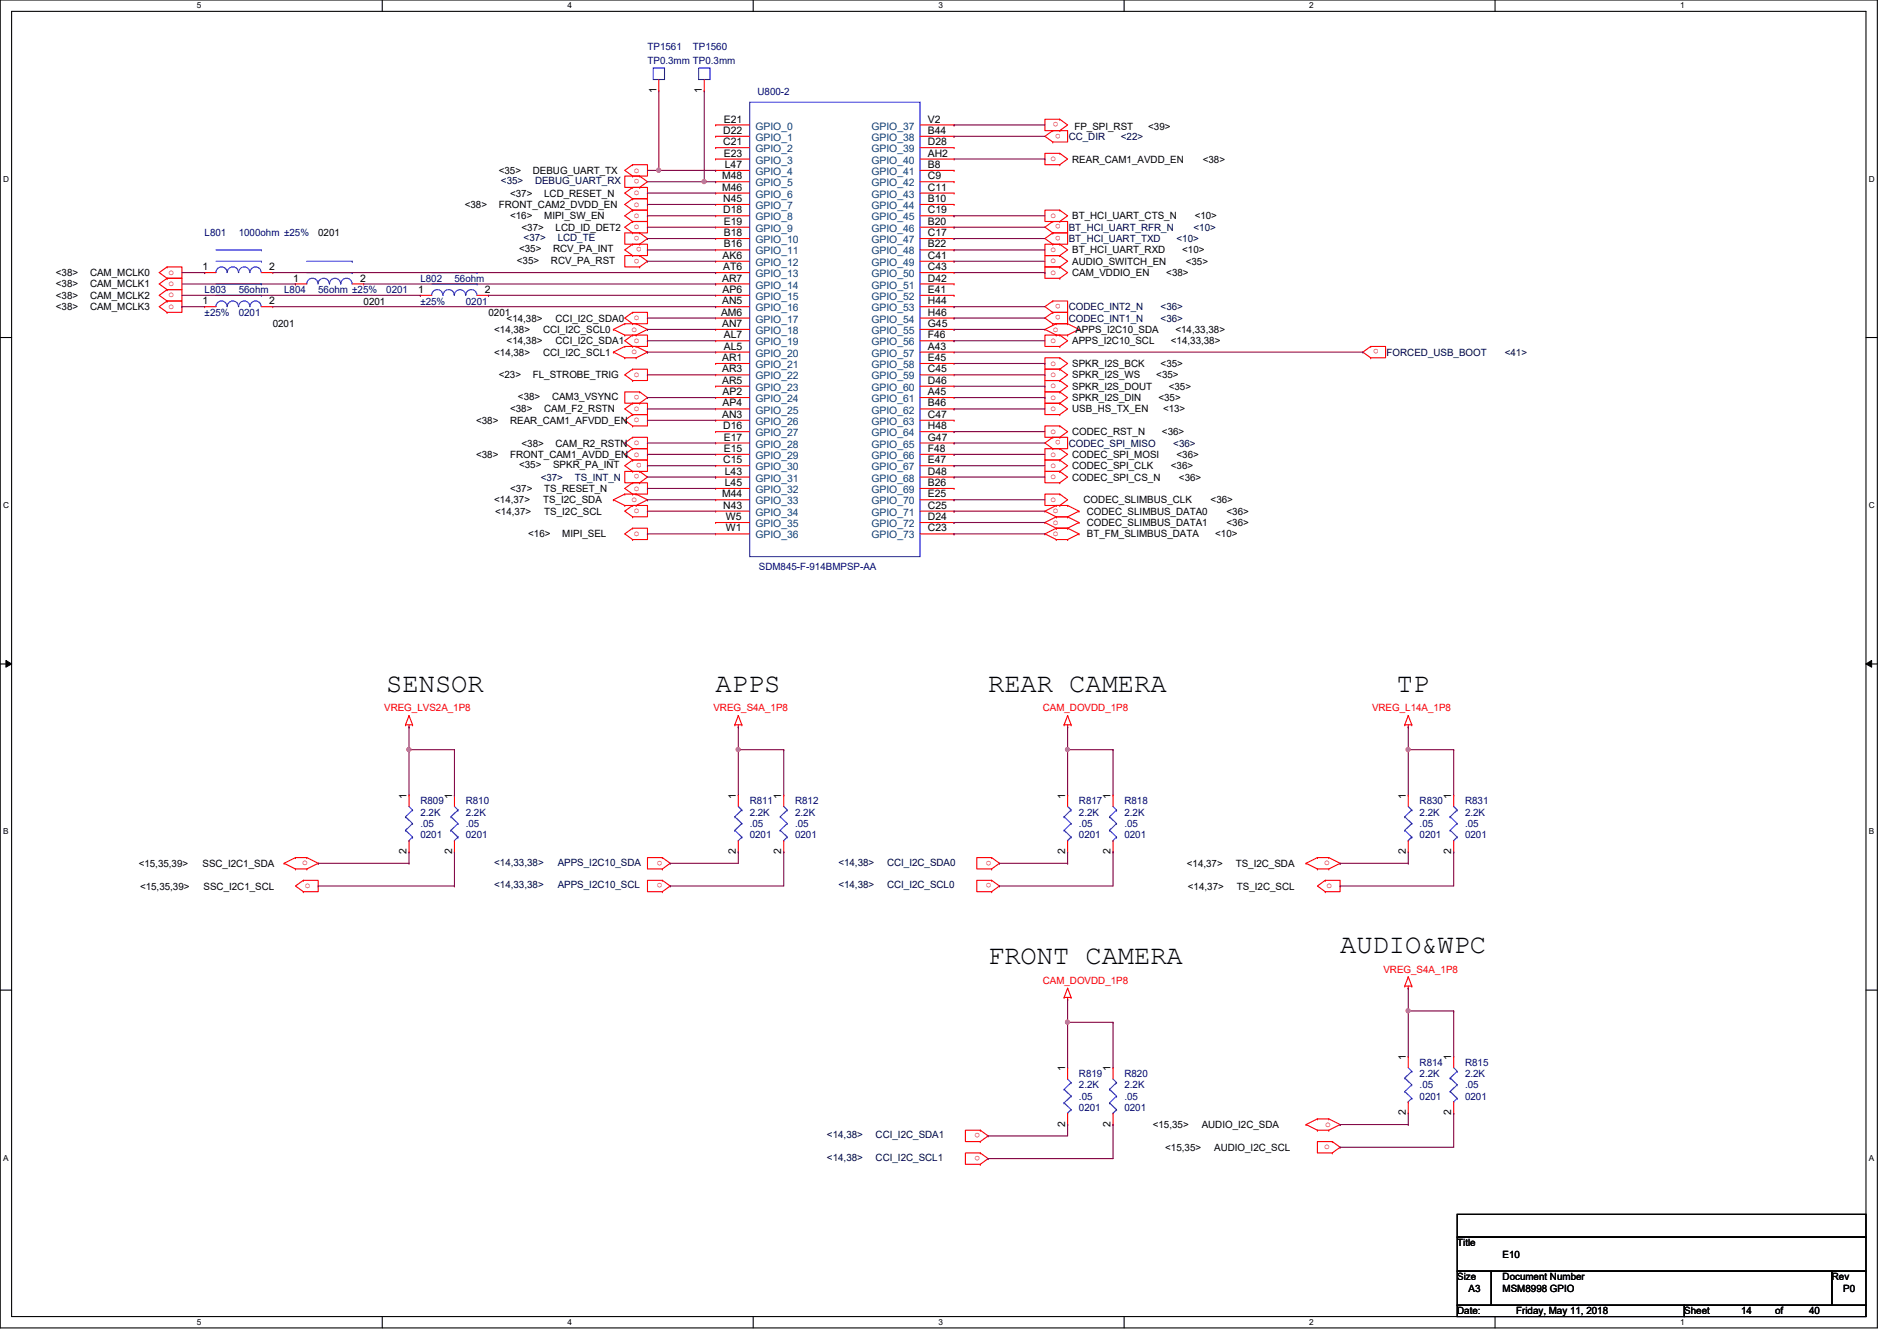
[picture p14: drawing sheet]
<svg xmlns="http://www.w3.org/2000/svg" width="297mm" height="210mm" viewBox="0 0 297 210" stroke-linecap="round" stroke-linejoin="round" font-family="sans-serif">
<defs><g id="words">
<g font-size="4.2">
<text x="60.5" y="108.3">SENSOR</text>
<text x="112.1" y="108.3">APPS</text>
<text x="154.7" y="108.3">REAR CAMERA</text>
<text x="218.7" y="108.3">TP</text>
<text x="209.8" y="149.2">AUDIO&amp;WPC</text>
<text x="154.7" y="151">FRONT CAMERA</text>
</g>
<g font-size="1.6" fill="#000080">
<text x="101.4" y="7.8">TP1561</text>
<text x="101.4" y="10">TP0.3mm TP0.3mm</text>
<text x="108.5" y="7.8">TP1560</text>
<text x="118.6" y="14.9">U800-2</text>
<text x="32" y="37">L801</text>
<text x="37.4" y="37">1000ohm ±25%</text>
<text x="32" y="45.9">L803</text>
<text x="37.4" y="45.9">56ohm</text>
<text x="44.5" y="45.9">L804</text>
<text x="49.8" y="45.9">56ohm ±25%</text>
<text x="60.5" y="45.9">0201</text>
<text x="65.8" y="44.1">L802</text>
<text x="65.8" y="47.7">±25%</text>
<text x="71.2" y="44.1">56ohm</text>
<text x="72.9" y="47.7">0201</text>
<text x="32" y="49.4">±25%</text>
<text x="37.4" y="49.4">0201</text>
<text x="118.8" y="89.3">SDM845-F-914BMPSP-AA</text>
<text x="65.8" y="125.9">R809</text>
<text x="72.9" y="125.9">R810</text>
<text x="117.4" y="125.9">R811</text>
<text x="124.5" y="125.9">R812</text>
<text x="168.9" y="125.9">R817</text>
<text x="176.1" y="125.9">R818</text>
<text x="222.3" y="125.9">R830</text>
<text x="229.4" y="125.9">R831</text>
<text x="65.8" y="127.7">2.2K</text>
<text x="65.8" y="129.5">.05</text>
<text x="65.8" y="131.2">0201</text>
<text x="72.9" y="127.7">2.2K</text>
<text x="72.9" y="129.5">.05</text>
<text x="72.9" y="131.2">0201</text>
<text x="117.4" y="127.7">2.2K</text>
<text x="117.4" y="129.5">.05</text>
<text x="117.4" y="131.2">0201</text>
<text x="124.5" y="127.7">2.2K</text>
<text x="124.5" y="129.5">.05</text>
<text x="124.5" y="131.2">0201</text>
<text x="168.9" y="127.7">2.2K</text>
<text x="168.9" y="129.5">.05</text>
<text x="168.9" y="131.2">0201</text>
<text x="176.1" y="127.7">2.2K</text>
<text x="176.1" y="129.5">.05</text>
<text x="176.1" y="131.2">0201</text>
<text x="222.3" y="127.7">2.2K</text>
<text x="222.3" y="129.5">.05</text>
<text x="222.3" y="131.2">0201</text>
<text x="229.4" y="127.7">2.2K</text>
<text x="229.4" y="129.5">.05</text>
<text x="229.4" y="131.2">0201</text>
<text x="222.3" y="166.8">R814</text>
<text x="229.4" y="166.8">R815</text>
<text x="168.9" y="168.6">R819</text>
<text x="168.9" y="170.3">2.2K</text>
<text x="168.9" y="172.1">.05</text>
<text x="168.9" y="173.9">0201</text>
<text x="176.1" y="168.6">R820</text>
<text x="176.1" y="170.3">2.2K</text>
<text x="176.1" y="172.1">.05</text>
<text x="176.1" y="173.9">0201</text>
<text x="222.3" y="168.6">2.2K</text>
<text x="222.3" y="170.3">.05</text>
<text x="222.3" y="172.1">0201</text>
<text x="229.4" y="168.6">2.2K</text>
<text x="229.4" y="170.3">.05</text>
<text x="229.4" y="172.1">0201</text>
</g>
<g font-size="1.6">
<text x="102.8" y="14.6" transform="rotate(-90 102.8 14.6)">1</text>
<text x="109.9" y="14.6" transform="rotate(-90 109.9 14.6)">1</text>
<text x="113.2" y="21">D22</text>
<text x="113.2" y="22.7">C21</text>
<text x="113.3" y="19.2">E21</text>
<text x="145.3" y="19.2">V2</text>
<text x="145.3" y="21">B44</text>
<text x="145.3" y="22.7">D28</text>
<text x="168.2" y="20.3">FP_SPI_RST</text>
<text x="179.8" y="20.3">&lt;39&gt;</text>
<text x="78.1" y="27.2">&lt;35&gt;</text>
<text x="83.4" y="27.2">DEBUG_UART_TX</text>
<text x="113.1" y="28.1">M48</text>
<text x="113.1" y="29.8">M46</text>
<text x="113.3" y="24.5">E23</text>
<text x="113.5" y="26.3">L47</text>
<text x="145.3" y="24.5">AH2</text>
<text x="145.3" y="26.3">B8</text>
<text x="145.3" y="28.1">C9</text>
<text x="145.3" y="29.8">C11</text>
<text x="167.9" y="25.4">REAR_CAM1_AVDD_EN</text>
<text x="188.3" y="25.4">&lt;38&gt;</text>
<text x="72.8" y="32.6">&lt;38&gt;</text>
<text x="78.1" y="32.6">FRONT_CAM2_DVDD_EN</text>
<text x="79.9" y="30.8">&lt;37&gt;</text>
<text x="79.9" y="34.3">&lt;16&gt;</text>
<text x="85.2" y="30.8">LCD_RESET_N</text>
<text x="85.2" y="34.3">MIPI_SW_EN</text>
<text x="113.2" y="31.6">N45</text>
<text x="113.2" y="33.4">D18</text>
<text x="113.3" y="35.2">E19</text>
<text x="145.3" y="31.6">B10</text>
<text x="145.3" y="33.4">C19</text>
<text x="145.3" y="35.2">B20</text>
<text x="167.9" y="34.3">BT_HCI_UART_CTS_N</text>
<text x="187.1" y="34.3">&lt;10&gt;</text>
<text x="49.8" y="37">0201</text>
<text x="80.9" y="41.3">&lt;35&gt;</text>
<text x="81.3" y="39.5">&lt;35&gt;</text>
<text x="81.7" y="36.1">&lt;37&gt;</text>
<text x="86.3" y="41.3">RCV_PA_RST</text>
<text x="86.6" y="39.5">RCV_PA_INT</text>
<text x="87" y="36.1">LCD_ID_DET2</text>
<text x="113.2" y="40.5">AK6</text>
<text x="113.3" y="37">B18</text>
<text x="113.3" y="38.7">B16</text>
<text x="145.3" y="37">C17</text>
<text x="145.3" y="38.7">B22</text>
<text x="145.3" y="40.5">C41</text>
<text x="167.9" y="41.4">AUDIO_SWITCH_EN</text>
<text x="167.9" y="39.7">BT_HCI_UART_RXD</text>
<text x="185.1" y="39.7">&lt;10&gt;</text>
<text x="185.7" y="41.4">&lt;35&gt;</text>
<text x="8.8" y="43.2">&lt;38&gt;</text>
<text x="8.8" y="45">&lt;38&gt;</text>
<text x="8.8" y="46.8">&lt;38&gt;</text>
<text x="14.1" y="43.2">CAM_MCLK0</text>
<text x="14.1" y="45">CAM_MCLK1</text>
<text x="14.1" y="46.8">CAM_MCLK2</text>
<text x="31.7" y="42.3">1</text>
<text x="31.7" y="47.6">1</text>
<text x="42.2" y="42.3">2</text>
<text x="42.2" y="47.6">2</text>
<text x="45.9" y="44.1">1</text>
<text x="56.4" y="44.1">2</text>
<text x="56.9" y="47.7">0201</text>
<text x="65.5" y="45.8">1</text>
<text x="75.9" y="45.8">2</text>
<text x="113.1" y="44.1">AR7</text>
<text x="113.1" y="47.6">AN5</text>
<text x="113.2" y="45.8">AP6</text>
<text x="113.2" y="42.3">AT6</text>
<text x="145.3" y="42.3">C43</text>
<text x="145.3" y="44.1">D42</text>
<text x="145.3" y="45.8">E41</text>
<text x="145.3" y="47.6">H44</text>
<text x="167.9" y="43.2">CAM_VDDIO_EN</text>
<text x="182.6" y="43.2">&lt;38&gt;</text>
<text x="8.8" y="48.6">&lt;38&gt;</text>
<text x="14.1" y="48.6">CAM_MCLK3</text>
<text x="42.7" y="51.2">0201</text>
<text x="76.5" y="49.4">0201</text>
<text x="77.4" y="52.1">&lt;14,38&gt;</text>
<text x="79.3" y="50.3">&lt;14,38&gt;</text>
<text x="79.3" y="53.9">&lt;14,38&gt;</text>
<text x="85" y="52.1">CCI_I2C_SCL0</text>
<text x="87" y="50.3">CCI_I2C_SDA0</text>
<text x="87" y="53.9">CCI_I2C_SDA1</text>
<text x="112.9" y="49.4">AM6</text>
<text x="113.1" y="51.2">AN7</text>
<text x="113.3" y="53">AL7</text>
<text x="145.3" y="49.4">H46</text>
<text x="145.3" y="51.2">G45</text>
<text x="145.3" y="53">F46</text>
<text x="167.9" y="53.9">APPS_I2C10_SCL</text>
<text x="168.4" y="52.1">APPS_I2C10_SDA</text>
<text x="183.3" y="53.9">&lt;14,33,38&gt;</text>
<text x="184.1" y="52.1">&lt;14,33,38&gt;</text>
<text x="77.4" y="55.7">&lt;14,38&gt;</text>
<text x="78.1" y="59.2">&lt;23&gt;</text>
<text x="83.4" y="59.2">FL_STROBE_TRIG</text>
<text x="85" y="55.7">CCI_I2C_SCL1</text>
<text x="113.1" y="56.5">AR1</text>
<text x="113.1" y="58.3">AR3</text>
<text x="113.3" y="54.7">AL5</text>
<text x="145.3" y="54.7">A43</text>
<text x="145.3" y="56.5">E45</text>
<text x="145.3" y="58.3">C45</text>
<text x="167.9" y="57.4">SPKR_I2S_BCK</text>
<text x="167.9" y="59.2">SPKR_I2S_WS</text>
<text x="181.1" y="59.2">&lt;35&gt;</text>
<text x="181.7" y="57.4">&lt;35&gt;</text>
<text x="79.9" y="64.6">&lt;38&gt;</text>
<text x="81.1" y="62.6">&lt;38&gt;</text>
<text x="85.2" y="64.6">CAM_F2_RSTN</text>
<text x="86.4" y="62.6">CAM3_VSYNC</text>
<text x="113.1" y="60.1">AR5</text>
<text x="113.1" y="65.4">AN3</text>
<text x="113.2" y="61.8">AP2</text>
<text x="113.2" y="63.6">AP4</text>
<text x="145.3" y="60.1">D46</text>
<text x="145.3" y="61.8">A45</text>
<text x="145.3" y="63.6">B46</text>
<text x="145.3" y="65.4">C47</text>
<text x="167.9" y="61">SPKR_I2S_DOUT</text>
<text x="167.9" y="62.8">SPKR_I2S_DIN</text>
<text x="167.9" y="64.6">USB_HS_TX_EN</text>
<text x="181.4" y="62.8">&lt;35&gt;</text>
<text x="182.1" y="64.6">&lt;13&gt;</text>
<text x="183" y="61">&lt;35&gt;</text>
<text x="74.5" y="71.7">&lt;38&gt;</text>
<text x="74.5" y="66.3">&lt;38&gt;</text>
<text x="79.9" y="71.7">FRONT_CAM1_AVDD_EN o</text>
<text x="79.9" y="66.3">REAR_CAM1_AFVDD_EN o</text>
<text x="81.7" y="69.9">&lt;38&gt;</text>
<text x="87" y="69.9">CAM_R2_RSTN o</text>
<text x="113.2" y="67.2">D16</text>
<text x="113.3" y="69">E17</text>
<text x="113.3" y="70.7">E15</text>
<text x="145.3" y="67.2">H48</text>
<text x="145.3" y="69">G47</text>
<text x="145.3" y="70.7">F48</text>
<text x="167.9" y="68.1">CODEC_RST_N</text>
<text x="167.9" y="71.7">CODEC_SPI_MOSI</text>
<text x="181.9" y="68.1">&lt;36&gt;</text>
<text x="184.2" y="71.7">&lt;36&gt;</text>
<text x="79.9" y="77">&lt;37&gt;</text>
<text x="81.3" y="73.3">&lt;35&gt;</text>
<text x="85.2" y="77">TS_RESET_N</text>
<text x="86.6" y="73.3">SPKR_PA_INT</text>
<text x="113.1" y="77.9">M44</text>
<text x="113.2" y="72.5">C15</text>
<text x="113.5" y="74.3">L43</text>
<text x="113.5" y="76.1">L45</text>
<text x="145.3" y="72.5">E47</text>
<text x="145.3" y="74.3">D48</text>
<text x="145.3" y="76.1">B26</text>
<text x="145.3" y="77.9">E25</text>
<text x="167.9" y="73.4">CODEC_SPI_CLK</text>
<text x="167.9" y="75.2">CODEC_SPI_CS_N</text>
<text x="183.3" y="73.4">&lt;36&gt;</text>
<text x="184.6" y="75.2">&lt;36&gt;</text>
<text x="77.4" y="78.8">&lt;14,37&gt;</text>
<text x="77.6" y="80.6">&lt;14,37&gt;</text>
<text x="85" y="78.8">TS_I2C_SDA</text>
<text x="85.2" y="80.6">TS_I2C_SCL</text>
<text x="113.2" y="79.6">N43</text>
<text x="113.7" y="81.4">W5</text>
<text x="113.7" y="83.2">W1</text>
<text x="145.3" y="79.6">C25</text>
<text x="145.3" y="81.4">D24</text>
<text x="145.3" y="83.2">C23</text>
<text x="169.7" y="78.8">CODEC_SLIMBUS_CLK</text>
<text x="170.2" y="80.6">CODEC_SLIMBUS_DATA0</text>
<text x="170.2" y="82.3">CODEC_SLIMBUS_DATA1</text>
<text x="189.6" y="78.8">&lt;36&gt;</text>
<text x="192.1" y="80.6">&lt;36&gt;</text>
<text x="192.1" y="82.3">&lt;36&gt;</text>
<text x="82.7" y="84.1">&lt;16&gt;</text>
<text x="88.1" y="84.1">MIPI_SEL</text>
<text x="170.2" y="84.1">BT_FM_SLIMBUS_DATA</text>
<text x="190.3" y="84.1">&lt;10&gt;</text>
<text x="63.7" y="125" transform="rotate(-90 63.7 125)">1</text>
<text x="70.8" y="125" transform="rotate(-90 70.8 125)">1</text>
<text x="115.2" y="125" transform="rotate(-90 115.2 125)">1</text>
<text x="122.3" y="125" transform="rotate(-90 122.3 125)">1</text>
<text x="166.8" y="125" transform="rotate(-90 166.8 125)">1</text>
<text x="173.9" y="125" transform="rotate(-90 173.9 125)">1</text>
<text x="220.1" y="125" transform="rotate(-90 220.1 125)">1</text>
<text x="227.2" y="125" transform="rotate(-90 227.2 125)">1</text>
<text x="21.7" y="135.7">&lt;15,35,39&gt;</text>
<text x="31.7" y="135.7">SSC_I2C1_SDA</text>
<text x="63.7" y="133.7" transform="rotate(-90 63.7 133.7)">2</text>
<text x="70.8" y="133.7" transform="rotate(-90 70.8 133.7)">2</text>
<text x="115.2" y="133.7" transform="rotate(-90 115.2 133.7)">2</text>
<text x="122.3" y="133.7" transform="rotate(-90 122.3 133.7)">2</text>
<text x="166.8" y="133.7" transform="rotate(-90 166.8 133.7)">2</text>
<text x="173.9" y="133.7" transform="rotate(-90 173.9 133.7)">2</text>
<text x="185.8" y="135.7">&lt;14,37&gt;</text>
<text x="193.5" y="135.7">TS_I2C_SDA</text>
<text x="220.1" y="133.7" transform="rotate(-90 220.1 133.7)">2</text>
<text x="227.2" y="133.7" transform="rotate(-90 227.2 133.7)">2</text>
<text x="21.9" y="139.2">&lt;15,35,39&gt;</text>
<text x="31.9" y="139.2">SSC_I2C1_SCL</text>
<text x="186" y="139.2">&lt;14,37&gt;</text>
<text x="193.7" y="139.2">TS_I2C_SCL</text>
<text x="166.8" y="167.7" transform="rotate(-90 166.8 167.7)">1</text>
<text x="173.9" y="167.7" transform="rotate(-90 173.9 167.7)">1</text>
<text x="220.1" y="165.9" transform="rotate(-90 220.1 165.9)">1</text>
<text x="227.2" y="165.9" transform="rotate(-90 227.2 165.9)">1</text>
<text x="166.8" y="176.4" transform="rotate(-90 166.8 176.4)">2</text>
<text x="173.9" y="176.4" transform="rotate(-90 173.9 176.4)">2</text>
<text x="180.5" y="176.6">&lt;15,35&gt;</text>
<text x="188.2" y="176.6">AUDIO_I2C_SDA</text>
<text x="220.1" y="174.6" transform="rotate(-90 220.1 174.6)">2</text>
<text x="227.2" y="174.6" transform="rotate(-90 227.2 174.6)">2</text>
<text x="182.5" y="180.1">&lt;15,35&gt;</text>
<text x="190.1" y="180.1">AUDIO_I2C_SCL</text>
<text x="228.2" y="195.1">Title</text>
<text x="235.3" y="196.8">E10</text>
<text x="228.2" y="200.4">Size</text>
<text x="230" y="202.2">A3</text>
<text x="235.3" y="200.4">Document Number</text>
<text x="235.3" y="202.2">MSM8998 GPIO</text>
<text x="286.8" y="200.4">Rev</text>
<text x="288.6" y="202.2">P0</text>
<text x="228.2" y="205.7">Date:</text>
<text x="237.4" y="205.7">Friday, May 11, 2018</text>
<text x="263.7" y="205.7">Sheet</text>
<text x="272.6" y="205.7">14</text>
<text x="278" y="205.7">of</text>
<text x="283.3" y="205.7">40</text>
</g>
<g font-size="1.6" fill="#004080">
<text x="118.3" y="20.3">GPIO_0</text>
<text x="118.3" y="22.1">GPIO_1</text>
<text x="118.3" y="23.8">GPIO_2</text>
<text x="136.4" y="20.3">GPIO_37</text>
<text x="136.4" y="22.1">GPIO_38</text>
<text x="136.4" y="23.8">GPIO_39</text>
<text x="118.3" y="25.6">GPIO_3</text>
<text x="118.3" y="27.4">GPIO_4</text>
<text x="118.3" y="29.2">GPIO_5</text>
<text x="136.4" y="25.6">GPIO_40</text>
<text x="136.4" y="27.4">GPIO_41</text>
<text x="136.4" y="29.2">GPIO_42</text>
<text x="118.3" y="30.9">GPIO_6</text>
<text x="118.3" y="32.7">GPIO_7</text>
<text x="118.3" y="34.5">GPIO_8</text>
<text x="136.4" y="30.9">GPIO_43</text>
<text x="136.4" y="32.7">GPIO_44</text>
<text x="136.4" y="34.5">GPIO_45</text>
<text x="118.3" y="36.3">GPIO_9</text>
<text x="118.3" y="38.1">GPIO_10</text>
<text x="118.3" y="39.8">GPIO_11</text>
<text x="118.3" y="41.6">GPIO_12</text>
<text x="136.4" y="36.3">GPIO_46</text>
<text x="136.4" y="38.1">GPIO_47</text>
<text x="136.4" y="39.8">GPIO_48</text>
<text x="136.4" y="41.6">GPIO_49</text>
<text x="118.3" y="43.4">GPIO_13</text>
<text x="118.3" y="45.2">GPIO_14</text>
<text x="118.3" y="46.9">GPIO_15</text>
<text x="136.4" y="43.4">GPIO_50</text>
<text x="136.4" y="45.2">GPIO_51</text>
<text x="136.4" y="46.9">GPIO_52</text>
<text x="118.3" y="48.7">GPIO_16</text>
<text x="118.3" y="50.5">GPIO_17</text>
<text x="118.3" y="52.3">GPIO_18</text>
<text x="136.4" y="48.7">GPIO_53</text>
<text x="136.4" y="50.5">GPIO_54</text>
<text x="136.4" y="52.3">GPIO_55</text>
<text x="118.3" y="54.1">GPIO_19</text>
<text x="118.3" y="55.8">GPIO_20</text>
<text x="118.3" y="57.6">GPIO_21</text>
<text x="118.3" y="59.4">GPIO_22</text>
<text x="136.4" y="54.1">GPIO_56</text>
<text x="136.4" y="55.8">GPIO_57</text>
<text x="136.4" y="57.6">GPIO_58</text>
<text x="136.4" y="59.4">GPIO_59</text>
<text x="118.3" y="61.2">GPIO_23</text>
<text x="118.3" y="62.9">GPIO_24</text>
<text x="118.3" y="64.7">GPIO_25</text>
<text x="136.4" y="61.2">GPIO_60</text>
<text x="136.4" y="62.9">GPIO_61</text>
<text x="136.4" y="64.7">GPIO_62</text>
<text x="118.3" y="66.5">GPIO_26</text>
<text x="118.3" y="68.3">GPIO_27</text>
<text x="118.3" y="70.1">GPIO_28</text>
<text x="118.3" y="71.8">GPIO_29</text>
<text x="136.4" y="66.5">GPIO_63</text>
<text x="136.4" y="68.3">GPIO_64</text>
<text x="136.4" y="70.1">GPIO_65</text>
<text x="136.4" y="71.8">GPIO_66</text>
<text x="118.3" y="73.6">GPIO_30</text>
<text x="118.3" y="75.4">GPIO_31</text>
<text x="118.3" y="77.2">GPIO_32</text>
<text x="136.4" y="73.6">GPIO_67</text>
<text x="136.4" y="75.4">GPIO_68</text>
<text x="136.4" y="77.2">GPIO_69</text>
<text x="118.3" y="79">GPIO_33</text>
<text x="118.3" y="80.7">GPIO_34</text>
<text x="118.3" y="82.5">GPIO_35</text>
<text x="136.4" y="79">GPIO_70</text>
<text x="136.4" y="80.7">GPIO_71</text>
<text x="136.4" y="82.5">GPIO_72</text>
<text x="118.3" y="84.3">GPIO_36</text>
<text x="136.4" y="84.3">GPIO_73</text>
</g>
<g font-size="1.6" fill="#f00">
<text x="165.7" y="19.1" transform="rotate(180 165.7 19.1)">o</text>
<text x="166.1" y="20.9" transform="rotate(180 166.1 20.9)">o</text>
<text x="99.3" y="27">o</text>
<text x="100.2" y="28" transform="rotate(180 100.2 28)">o</text>
<text x="164.5" y="25.2">o</text>
<text x="99.3" y="30.6">o</text>
<text x="99.3" y="35.9">o</text>
<text x="99.3" y="34.1">o</text>
<text x="99.3" y="32.3">o</text>
<text x="164.5" y="34.1">o</text>
<text x="166.1" y="35.1" transform="rotate(180 166.1 35.1)">o</text>
<text x="100.2" y="36.9" transform="rotate(180 100.2 36.9)">o</text>
<text x="100.2" y="40.5" transform="rotate(180 100.2 40.5)">o</text>
<text x="100.5" y="38.7" transform="rotate(180 100.5 38.7)">o</text>
<text x="164.5" y="41.2">o</text>
<text x="164.5" y="39.5">o</text>
<text x="166.1" y="36.9" transform="rotate(180 166.1 36.9)">o</text>
<text x="26.4" y="43">o</text>
<text x="26.4" y="44.8">o</text>
<text x="26.4" y="46.6">o</text>
<text x="164.5" y="43">o</text>
<text x="166.1" y="47.6" transform="rotate(180 166.1 47.6)">o</text>
<text x="26.4" y="48.3">o</text>
<text x="98.9" y="51.9">o</text>
<text x="99.3" y="50.1">o</text>
<text x="99.3" y="53.7">o</text>
<text x="164.5" y="53.7">o</text>
<text x="164.8" y="51.9">o</text>
<text x="166.1" y="49.4" transform="rotate(180 166.1 49.4)">o</text>
<text x="98.9" y="55.5">o</text>
<text x="99.3" y="59">o</text>
<text x="164.5" y="57.2">o</text>
<text x="164.5" y="59">o</text>
<text x="215.9" y="54.7" transform="rotate(180 215.9 54.7)">o</text>
<text x="99.3" y="64.3">o</text>
<text x="100.2" y="61.8" transform="rotate(180 100.2 61.8)">o</text>
<text x="164.5" y="60.8">o</text>
<text x="164.5" y="62.6">o</text>
<text x="164.5" y="64.3">o</text>
<text x="164.5" y="67.9">o</text>
<text x="164.5" y="71.5">o</text>
<text x="166.1" y="68.9" transform="rotate(180 166.1 68.9)">o</text>
<text x="99.3" y="76.8">o</text>
<text x="100.2" y="74.3" transform="rotate(180 100.2 74.3)">o</text>
<text x="100.5" y="72.5" transform="rotate(180 100.5 72.5)">o</text>
<text x="164.5" y="73.2">o</text>
<text x="164.5" y="75">o</text>
<text x="98.9" y="78.6">o</text>
<text x="99.3" y="80.3">o</text>
<text x="99.3" y="83.9">o</text>
<text x="164.5" y="78.6">o</text>
<text x="164.8" y="80.3">o</text>
<text x="164.8" y="82.1">o</text>
<text x="164.8" y="83.9">o</text>
<text x="60.2" y="111.3">VREG_LVS2A_1P8</text>
<text x="111.7" y="111.3">VREG_S4A_1P8</text>
<text x="163.3" y="111.3">CAM_DOVDD_1P8</text>
<text x="214.8" y="111.3">VREG_L14A_1P8</text>
<text x="47.3" y="135.5">o</text>
<text x="103.7" y="134.7" transform="rotate(180 103.7 134.7)">o</text>
<text x="155.3" y="134.7" transform="rotate(180 155.3 134.7)">o</text>
<text x="207.3" y="135.5">o</text>
<text x="47.7" y="139">o</text>
<text x="103.7" y="138.3" transform="rotate(180 103.7 138.3)">o</text>
<text x="155.3" y="138.3" transform="rotate(180 155.3 138.3)">o</text>
<text x="207.7" y="139">o</text>
<text x="163.3" y="154">CAM_DOVDD_1P8</text>
<text x="216.6" y="152.2">VREG_S4A_1P8</text>
<text x="153.5" y="177.4" transform="rotate(180 153.5 177.4)">o</text>
<text x="207.3" y="179.9">o</text>
<text x="207.5" y="176.4">o</text>
<text x="153.5" y="180.9" transform="rotate(180 153.5 180.9)">o</text>
</g>
<g font-size="1.6" fill="#000040">
<text x="167.3" y="21.9">CC_DIR</text>
<text x="175.5" y="21.9">&lt;22&gt;</text>
<text x="78.4" y="28.8">&lt;35&gt;</text>
<text x="83.8" y="28.8">DEBUG_UART_RX</text>
<text x="82" y="37.7">&lt;37&gt;</text>
<text x="87.3" y="37.7">LCD_TE</text>
<text x="167.3" y="36.1">BT_HCI_UART_RFR_N</text>
<text x="167.3" y="37.9">BT_HCI_UART_TXD</text>
<text x="184.2" y="37.9">&lt;10&gt;</text>
<text x="186.9" y="36.1">&lt;10&gt;</text>
<text x="167.3" y="48.6">CODEC_INT2_N</text>
<text x="167.3" y="50.3">CODEC_INT1_N</text>
<text x="181.7" y="48.6">&lt;36&gt;</text>
<text x="181.7" y="50.3">&lt;36&gt;</text>
<text x="217.1" y="55.7">FORCED_USB_BOOT</text>
<text x="235.6" y="55.7">&lt;41&gt;</text>
<text x="167.3" y="69.9">CODEC_SPI_MISO</text>
<text x="183.7" y="69.9">&lt;36&gt;</text>
<text x="84.7" y="75.2">&lt;37&gt;</text>
<text x="90" y="75.2">TS_INT_N</text>
<text x="77.4" y="135.5">&lt;14,33,38&gt;</text>
<text x="87.3" y="135.5">APPS_I2C10_SDA</text>
<text x="131.3" y="135.5">&lt;14,38&gt;</text>
<text x="138.9" y="135.5">CCI_I2C_SDA0</text>
<text x="77.4" y="139.1">&lt;14,33,38&gt;</text>
<text x="87.3" y="139.1">APPS_I2C10_SCL</text>
<text x="131.3" y="139.1">&lt;14,38&gt;</text>
<text x="138.9" y="139.1">CCI_I2C_SCL0</text>
<text x="129.5" y="178.2">&lt;14,38&gt;</text>
<text x="137.1" y="178.2">CCI_I2C_SDA1</text>
<text x="129.5" y="181.7">&lt;14,38&gt;</text>
<text x="137.1" y="181.7">CCI_I2C_SCL1</text>
</g>
<g font-size="1.3">
<text x="30.8" y="1.3">5</text>
<text x="88.9" y="1.3">4</text>
<text x="146.9" y="1.3">3</text>
<text x="205" y="1.3">2</text>
<text x="263.1" y="1.3">1</text>
<text x=".5" y="28.4">D</text>
<text x="292.6" y="28.4">D</text>
<text x=".5" y="79.5">C</text>
<text x="292.6" y="79.5">C</text>
<text x=".5" y="130.6">B</text>
<text x="292.6" y="130.6">B</text>
<text x=".5" y="181.7">A</text>
<text x="292.6" y="181.7">A</text>
<text x="30.8" y="207.4">5</text>
<text x="88.9" y="207.4">4</text>
<text x="146.9" y="207.4">3</text>
<text x="205" y="207.4">2</text>
<text x="263.1" y="207.4">1</text>
</g>
</g></defs>
<path d="M0 0h294v207.9h-294zM1.8 1.8h290.4v204.3h-290.4z" fill="none" stroke="#000" stroke-width=".17"/>
<g fill="#fff">
<path d="M30.8 .2h.7v1.4h-.7z"/>
<path d="M30.8 206.2h.7v1.4h-.7z"/>
</g>
<path d="M59.9 0v1.8M59.9 206.1v1.8" fill="none" stroke="#000" stroke-width=".17"/>
<g fill="#fff">
<path d="M88.9 .2h.6v1.4h-.6z"/>
<path d="M88.9 206.2h.6v1.4h-.6z"/>
</g>
<path d="M117.9 0v1.8M117.9 206.1v1.8" fill="none" stroke="#000" stroke-width=".17"/>
<g fill="#fff">
<path d="M146.9 .2h.7v1.4h-.7z"/>
<path d="M146.9 206.2h.7v1.4h-.7z"/>
</g>
<path d="M176 0v1.8M176 206.1v1.8" fill="none" stroke="#000" stroke-width=".17"/>
<g fill="#fff">
<path d="M205 .2h.7v1.4h-.7z"/>
<path d="M205 206.2h.7v1.4h-.7z"/>
</g>
<path d="M234.1 0v1.8M234.1 206.1v1.8" fill="none" stroke="#000" stroke-width=".17"/>
<g fill="#fff">
<path d="M263.1 .2h.7v1.4h-.7z"/>
<path d="M263.1 206.2h.7v1.4h-.7z"/>
<path d="M.5 27.3h.9v1.4h-.9z"/>
<path d="M292.6 27.3h.9v1.4h-.9z"/>
<path d="M.5 78.4h.9v1.4h-.9z"/>
<path d="M292.6 78.4h.9v1.4h-.9z"/>
</g>
<path d="M0 52.8h1.8M292.2 52.8h1.8" fill="none" stroke="#000" stroke-width=".17"/>
<g fill="#fff">
<path d="M.5 129.5h.8v1.4h-.8z"/>
<path d="M292.6 129.5h.9v1.4h-.9z"/>
</g>
<path d="M0 103.9h1.8M292.2 103.9h1.8" fill="none" stroke="#000" stroke-width=".17"/>
<path d="M.9 103.4l.9 .5-.9 .5zM292.2 103.9l.9-.5v1z" fill="#000"/>
<path d="M.9 103.4l.9 .5-.9 .5zM292.2 103.9l.9-.5v1z" fill="none" stroke="#000" stroke-width=".16"/>
<g fill="#fff">
<path d="M.5 180.5h.8v1.4h-.8z"/>
<path d="M292.6 180.5h.9v1.4h-.9z"/>
</g>
<path d="M0 155h1.8M292.2 155h1.8M228.2 190.1h64v3.5h-64zM228.2 193.6h64v5.4h-64zM228.2 199h5.3v5.3h-5.3zM233.5 199h53.3v5.3h-53.3zM286.8 199h5.4v5.3h-5.4zM228.2 204.3h35.5v1.8h-35.5zM263.7 204.3h28.5v1.8h-28.5z" fill="none" stroke="#000" stroke-width=".17"/>
<g fill="none" stroke="#f00" stroke-width=".17">
<path d="M103.2 14.2h.1M103.2 12.4v1.8M110.3 14.2h.1M110.3 12.4v1.8M112.1 19.6h.1M112.1 19.6h5.3M144.1 19.6h5.3M149.4 19.6h.1M165.9 18.7h.1M165.9 18.7h-2.3v1.7h2.3M165.9 18.7l1.3 .9-1.3 .8M99.1 25.8h.1"/>
<path d="M99.1 27.6h.1M99.1 25.8h2.3v1.8h-2.3M99.1 29.3h.1M99.1 31.1h.1M99.1 29.3h2.3v1.8h-2.3M99.1 34.7h.1M99.1 36.4h.1M99.1 34.7h2.3v1.7h-2.3M99.1 32.9h.1M99.1 32.9h2.3v1.8h-2.3M99.1 31.1h2.3v1.8h-2.3M99.1 38.2h.1"/>
<path d="M99.1 38.2h2.3v1.8h-2.3M99.1 25.8l-1.3 .9 1.3 .9M99.1 29.3l-1.3 .9 1.3 .9M99.1 34.7l-1.3 .9 1.3 .8M99.1 32.9l-1.3 .9 1.3 .9M99.1 31.1l-1.3 .9 1.3 .9M99.1 38.2l-1.3 .9 1.3 .9M100.2 29.3h.1M100.2 27.6h.1M100.2 27.6h-2.4v1.7h2.4M100.2 38.2h.1M100.2 36.4h.1"/>
<path d="M100.2 36.4h-2.4v1.8h2.4M100.2 27.6l1.2 .8-1.2 .9M100.2 36.4l1.2 .9-1.2 .9M112.1 21.3h.1M112.1 23.1h.1M112.1 24.9h.1M112.1 26.7h.1M112.1 28.4h.1M112.1 30.2h.1M112.1 32h.1M112.1 33.8h.1M112.1 35.6h.1"/>
<path d="M112.1 37.3h.1M112.1 39.1h.1M112.1 21.3h5.3M112.1 23.1h5.3M112.1 24.9h5.3M112.1 26.7h5.3M112.1 28.4h5.3M112.1 30.2h5.3M112.1 32h5.3M112.1 33.8h5.3M112.1 35.6h5.3M112.1 37.3h5.3"/>
<path d="M112.1 39.1h5.3M144.1 21.3h5.3M144.1 23.1h5.3M144.1 24.9h5.3M144.1 26.7h5.3M144.1 28.4h5.3M144.1 30.2h5.3M144.1 32h5.3M144.1 33.8h5.3M144.1 35.6h5.3M144.1 37.3h5.3M144.1 39.1h5.3"/>
<path d="M149.4 21.3h.1M149.4 23.1h.1M149.4 24.9h.1M149.4 26.7h.1M149.4 28.4h.1M149.4 30.2h.1M149.4 32h.1M149.4 33.8h.1M149.4 35.6h.1M149.4 37.3h.1M149.4 39.1h.1M164.8 22.2h.1"/>
<path d="M164.8 20.4h.1M164.8 20.4h2.4v1.8h-2.4M164.8 36.4h.1M164.8 34.7h.1M164.8 34.7h2.4v1.7h-2.4M164.8 38.2h.1M164.8 36.4h2.4v1.8h-2.4M164.8 20.4l-1.2 .9 1.2 .9M164.8 34.7l-1.2 .9 1.2 .8M164.8 36.4l-1.2 .9 1.2 .9M165.9 20.4h.1M165.9 24h.1"/>
<path d="M165.9 25.8h.1M165.9 24h-2.3v1.8h2.3M165.9 32.9h.1M165.9 34.7h.1M165.9 32.9h-2.3v1.8h2.3M165.9 38.2h.1M165.9 38.2h-2.3v1.8h2.3M165.9 24l1.3 .9-1.3 .9M165.9 32.9l1.3 .9-1.3 .9M165.9 38.2l1.3 .9-1.3 .9M26.2 41.8h.1M26.2 43.6h.1"/>
<path d="M26.2 41.8h2.3v1.8h-2.3M26.2 45.3h.1M26.2 43.6h2.3v1.7h-2.3M26.2 47.1h.1M26.2 45.3h2.3v1.8h-2.3M26.2 48.9h.1M26.2 47.1h2.3v1.8h-2.3M26.2 41.8l-1.3 .9 1.3 .9M26.2 43.6l-1.3 .8 1.3 .9M26.2 45.3l-1.3 .9 1.3 .9M26.2 47.1l-1.3 .9 1.3 .9M32 42.7h.1"/>
<path d="M32 48h.1M32 42.7h1.8M32 48h1.8M40.9 42.7h1.8M40.9 48h1.8M42.7 42.7h.1M42.7 48h.1M46.3 44.4h.1M46.3 44.4h1.7M55.2 44.4h1.7M56.9 44.4h.1M65.8 46.2h.1"/>
<path d="M65.8 46.2h1.8M74.7 46.2h1.8M76.5 46.2h.1M96.1 51.6h.1M96.1 55.1h.1M96.1 51.6l1.7 .9M96.1 55.1l1.7 .9M97.8 50.7h.1M97.8 52.5h.1M97.8 54.2h.1M97.8 56h.1M97.8 50.7h1.8"/>
<path d="M97.8 50.7l-1.7 .9M97.8 52.5h1.8M97.8 54.2h1.8M97.8 54.2l-1.7 .9M97.8 56h1.8M99.1 48.9h.1M99.1 50.7h.1M99.1 48.9h2.3v1.8h-2.3M99.1 52.5h.1M99.1 54.2h.1M99.1 52.5h2.3v1.7h-2.3M99.1 57.8h.1"/>
<path d="M99.1 59.6h.1M99.1 57.8h2.3v1.8h-2.3M99.1 40h.1M99.1 48.9l-1.3 .9 1.3 .9M99.1 52.5l-1.3 .8 1.3 .9M99.1 57.8l-1.3 .9 1.3 .9M99.6 50.7h.1M99.6 52.5h.1M99.6 54.2h.1M99.6 56h.1M99.6 50.7l1.8 .9M99.6 54.2l1.8 .9"/>
<path d="M100.2 41.8h.1M100.2 40h.1M100.2 40h-2.4v1.8h2.4M100.2 40l1.2 .9-1.2 .9M101.4 51.6h.1M101.4 55.1h.1M101.4 51.6l-1.8 .9M101.4 55.1l-1.8 .9M112.1 40.9h.1M112.1 42.7h.1M112.1 44.4h.1M112.1 46.2h.1"/>
<path d="M112.1 48h.1M112.1 49.8h.1M112.1 51.6h.1M112.1 53.3h.1M112.1 55.1h.1M112.1 56.9h.1M112.1 58.7h.1M112.1 40.9h5.3M112.1 42.7h5.3M112.1 44.4h5.3M112.1 46.2h5.3M112.1 48h5.3"/>
<path d="M112.1 49.8h5.3M112.1 51.6h5.3M112.1 53.3h5.3M112.1 55.1h5.3M112.1 56.9h5.3M112.1 58.7h5.3M144.1 40.9h5.3M144.1 42.7h5.3M144.1 44.4h5.3M144.1 46.2h5.3M144.1 48h5.3M144.1 49.8h5.3"/>
<path d="M144.1 51.6h5.3M144.1 53.3h5.3M144.1 55.1h5.3M144.1 56.9h5.3M144.1 58.7h5.3M149.4 40.9h.1M149.4 42.7h.1M149.4 44.4h.1M149.4 46.2h.1M149.4 48h.1M149.4 49.8h.1M149.4 51.6h.1"/>
<path d="M149.4 53.3h.1M149.4 55.1h.1M149.4 56.9h.1M149.4 58.7h.1M163.6 51.6h.1M163.6 51.6l1.8 .9M164.8 48.9h.1M164.8 47.1h.1M164.8 47.1h2.4v1.8h-2.4M164.8 50.7h.1M164.8 48.9h2.4v1.8h-2.4M164.8 47.1l-1.2 .9 1.2 .9"/>
<path d="M164.8 48.9l-1.2 .9 1.2 .9M165.4 50.7h.1M165.4 52.5h.1M165.4 50.7h1.8M165.4 52.5h1.8M165.4 50.7l-1.8 .9M165.9 40h.1M165.9 41.8h.1M165.9 40h-2.3v1.8h2.3M165.9 52.5h.1M165.9 54.2h.1M165.9 52.5h-2.3v1.7h2.3"/>
<path d="M165.9 56h.1M165.9 57.8h.1M165.9 56h-2.3v1.8h2.3M165.9 59.6h.1M165.9 57.8h-2.3v1.8h2.3M165.9 59.6h-2.3v1.7h2.3M165.9 43.6h.1M165.9 41.8h-2.3v1.8h2.3M165.9 40l1.3 .9-1.3 .9M165.9 52.5l1.3 .8-1.3 .9M165.9 56l1.3 .9-1.3 .9M165.9 57.8l1.3 .9-1.3 .9"/>
<path d="M165.9 59.6l1.3 .9-1.3 .8M165.9 41.8l1.3 .9-1.3 .9M167.2 50.7h.1M167.2 52.5h.1M167.2 50.7l1.7 .9M168.9 51.6h.1M168.9 51.6l-1.7 .9M214.6 56h.1M214.6 54.2h.1M214.6 54.2h2.4v1.8h-2.4M214.6 54.2l-1.2 .9 1.2 .9M96.1 78.2h.1"/>
<path d="M96.1 78.2l1.7 .9M97.8 77.3h.1M97.8 79.1h.1M97.8 79.1h1.8M97.8 77.3h1.8M97.8 77.3l-1.7 .9M99.1 68.5h.1M99.1 70.2h.1M99.1 68.5h2.3v1.7h-2.3M99.1 72h.1M99.1 70.2h2.3v1.8h-2.3M99.1 63.1h.1"/>
<path d="M99.1 64.9h.1M99.1 63.1h2.3v1.8h-2.3M99.1 79.1h.1M99.1 79.1h2.3v1.8h-2.3M99.1 66.7h.1M99.1 64.9h2.3v1.8h-2.3M99.1 75.6h.1M99.1 77.3h.1M99.1 75.6h2.3v1.7h-2.3M99.1 73.8h.1M99.1 72h2.3v1.8h-2.3M99.1 68.5l-1.3 .8 1.3 .9"/>
<path d="M99.1 70.2l-1.3 .9 1.3 .9M99.1 63.1l-1.3 .9 1.3 .9M99.1 79.1l-1.3 .9 1.3 .9M99.1 64.9l-1.3 .9 1.3 .9M99.1 75.6l-1.3 .9 1.3 .8M99.1 72l-1.3 .9 1.3 .9M99.6 77.3h.1M99.6 79.1h.1M99.6 77.3l1.8 .9M100.2 75.6h.1M100.2 73.8h.1M100.2 73.8h-2.4v1.8h2.4"/>
<path d="M100.2 63.1h.1M100.2 61.3h.1M100.2 61.3h-2.4v1.8h2.4M100.2 73.8l1.2 .9-1.2 .9M100.2 61.3l1.2 .9-1.2 .9M101.4 78.2h.1M101.4 78.2l-1.8 .9M112.1 60.5h.1M112.1 62.2h.1M112.1 64h.1M112.1 65.8h.1M112.1 67.6h.1"/>
<path d="M112.1 69.3h.1M112.1 71.1h.1M112.1 72.9h.1M112.1 74.7h.1M112.1 76.5h.1M112.1 78.2h.1M112.1 60.5h5.3M112.1 62.2h5.3M112.1 64h5.3M112.1 65.8h5.3M112.1 67.6h5.3M112.1 69.3h5.3"/>
<path d="M112.1 71.1h5.3M112.1 72.9h5.3M112.1 74.7h5.3M112.1 76.5h5.3M112.1 78.2h5.3M144.1 60.5h5.3M144.1 62.2h5.3M144.1 64h5.3M144.1 65.8h5.3M144.1 67.6h5.3M144.1 69.3h5.3M144.1 71.1h5.3"/>
<path d="M144.1 72.9h5.3M144.1 74.7h5.3M144.1 76.5h5.3M144.1 78.2h5.3M149.4 60.5h.1M149.4 62.2h.1M149.4 64h.1M149.4 65.8h.1M149.4 67.6h.1M149.4 69.3h.1M149.4 71.1h.1M149.4 72.9h.1"/>
<path d="M149.4 74.7h.1M149.4 76.5h.1M149.4 78.2h.1M164.8 70.2h.1M164.8 68.5h.1M164.8 68.5h2.4v1.7h-2.4M164.8 68.5l-1.2 .8 1.2 .9M165.4 79.1h.1M165.4 79.1l-1.8 .9M165.4 79.1h1.8M165.9 66.7h.1M165.9 68.5h.1"/>
<path d="M165.9 66.7h-2.3v1.8h2.3M165.9 70.2h.1M165.9 72h.1M165.9 70.2h-2.3v1.8h2.3M165.9 73.8h.1M165.9 72h-2.3v1.8h2.3M165.9 75.6h.1M165.9 73.8h-2.3v1.8h2.3M165.9 77.3h.1M165.9 79.1h.1M165.9 77.3h-2.3v1.8h2.3M165.9 61.3h.1"/>
<path d="M165.9 63.1h.1M165.9 61.3h-2.3v1.8h2.3M165.9 64.9h.1M165.9 63.1h-2.3v1.8h2.3M165.9 66.7l1.3 .9-1.3 .9M165.9 70.2l1.3 .9-1.3 .9M165.9 72l1.3 .9-1.3 .9M165.9 73.8l1.3 .9-1.3 .9M165.9 77.3l1.3 .9-1.3 .9M165.9 61.3l1.3 .9-1.3 .9M165.9 63.1l1.3 .9-1.3 .9M167.2 79.1h.1"/>
<path d="M167.2 79.1l1.7 .9M99.1 80.9h.1M99.1 82.7h.1M99.1 84.5h.1M99.1 82.7h2.3v1.8h-2.3M99.1 82.7l-1.3 .9 1.3 .9M112.1 80h.1M112.1 81.8h.1M112.1 83.6h.1M112.1 80h5.3M112.1 81.8h5.3M112.1 83.6h5.3"/>
<path d="M144.1 80h5.3M144.1 81.8h5.3M144.1 83.6h5.3M149.4 80h.1M149.4 81.8h.1M149.4 83.6h.1M163.6 80h.1M163.6 81.8h.1M163.6 83.6h.1M163.6 80l1.8 .9M163.6 81.8l1.8 .9M163.6 83.6l1.8 .9"/>
<path d="M165.4 80.9h.1M165.4 82.7h.1M165.4 84.5h.1M165.4 80.9h1.8M165.4 80.9l-1.8 .9M165.4 82.7h1.8M165.4 82.7l-1.8 .9M165.4 84.5h1.8M167.2 80.9h.1M167.2 82.7h.1M167.2 84.5h.1M167.2 80.9l1.7 .9"/>
<path d="M167.2 82.7l1.7 .9M168.9 80h.1M168.9 81.8h.1M168.9 83.6h.1M168.9 80l-1.7 .9M168.9 81.8l-1.7 .9M168.9 83.6l-1.7 .9M63.5 113.5h.1M63.5 113.5h1.1M64 113.8h.1M64 112h.1M64 113.5v.3"/>
<path d="M64 112l.6 1.5M64 112l-.5 1.5M64.6 113.5h.1M115.1 113.5h.1M115.1 113.5h1.1M115.6 113.8h.1M115.6 112h.1M115.6 113.5v.3M115.6 112l.6 1.5M115.6 112l-.5 1.5M116.2 113.5h.1M166.6 113.5h.1"/>
<path d="M166.6 113.5h1.1M167.2 113.8h.1M167.2 112h.1M167.2 113.5v.3M167.2 112l.5 1.5M167.2 112l-.6 1.5M167.7 113.5h.1M220 113.5h.1M220 113.5h1.1M220.5 113.8h.1M220.5 112h.1M220.5 113.5v.3"/>
<path d="M220.5 112l.6 1.5M220.5 112l-.5 1.5M221.1 113.5h.1M44.5 135.1h.1M44.5 135.1l1.8 .9M46.3 134.2h.1M46.3 136h.1M46.3 134.2h1.7M46.3 134.2l-1.8 .9M46.3 136h1.7M47.5 137.8h.1M47.5 139.6h.1"/>
<path d="M47.5 137.8h2.3v1.8h-2.3M47.5 137.8l-1.2 .9 1.2 .9M48 134.2h.1M48 136h.1M48 134.2l1.8 .9M49.8 135.1h.1M49.8 135.1l-1.8 .9M64 124.5h.1M64 133.3h.1M64 124.5v1.7M64 131.6v1.7M71.2 124.5h.1"/>
<path d="M71.2 133.3h.1M71.2 124.5v1.7M71.2 131.6v1.7M103.7 136h.1M103.7 134.2h.1M103.7 134.2h-2.3v1.8h2.3M103.7 139.6h.1M103.7 137.8h.1M103.7 137.8h-2.3v1.8h2.3M103.7 134.2l1.2 .9-1.2 .9M103.7 137.8l1.2 .9-1.2 .9M115.6 124.5h.1"/>
<path d="M115.6 133.3h.1M115.6 124.5v1.7M115.6 131.6v1.7M122.7 124.5h.1M122.7 133.3h.1M122.7 124.5v1.7M122.7 131.6v1.7M155.3 136h.1M155.3 134.2h.1M155.3 134.2h-2.4v1.8h2.4M155.3 139.6h.1M155.3 137.8h.1"/>
<path d="M155.3 137.8h-2.4v1.8h2.4M155.3 134.2l1.2 .9-1.2 .9M155.3 137.8l1.2 .9-1.2 .9M167.2 124.5h.1M167.2 133.3h.1M167.2 124.5v1.7M167.2 131.6v1.7M174.3 124.5h.1M174.3 133.3h.1M174.3 124.5v1.7M174.3 131.6v1.7M204.5 135.1h.1"/>
<path d="M204.5 135.1l1.8 .9M206.3 134.2h.1M206.3 136h.1M206.3 134.2h1.8M206.3 136h1.8M206.3 134.2l-1.8 .9M207.5 137.8h.1M207.5 139.6h.1M207.5 137.8h2.3v1.8h-2.3M207.5 137.8l-1.2 .9 1.2 .9M208.1 134.2h.1M208.1 136h.1"/>
<path d="M208.1 134.2l1.7 .9M209.8 135.1h.1M209.8 135.1l-1.7 .9M220.5 124.5h.1M220.5 133.3h.1M220.5 124.5v1.7M220.5 131.6v1.7M227.6 124.5h.1M227.6 133.3h.1M227.6 124.5v1.7M227.6 131.6v1.7M166.6 156.1h.1"/>
<path d="M166.6 156.1h1.1M167.2 156.5h.1M167.2 154.7h.1M167.2 156.1v.4M167.2 154.7l.5 1.4M167.2 154.7l-.6 1.4M167.7 156.1h.1M220 154.3h.1M220 154.3h1.1M220.5 154.7h.1M220.5 152.9h.1M220.5 154.3v.4"/>
<path d="M220.5 152.9l.6 1.4M220.5 152.9l-.5 1.4M221.1 154.3h.1M153.5 178.7h.1M153.5 176.9h.1M153.5 176.9h-2.3v1.8h2.3M153.5 176.9l1.2 .9-1.2 .9M167.2 167.1h.1M167.2 176h.1M167.2 167.1v1.8M167.2 174.2v1.8M174.3 167.1h.1"/>
<path d="M174.3 176h.1M174.3 167.1v1.8M174.3 174.2v1.8M204.5 176h.1M204.5 176l1.8 .9M206.3 175.1h.1M206.3 176.9h.1M206.3 175.1l-1.8 .9M206.3 175.1h1.8M206.3 176.9h1.8M208.1 175.1h.1M208.1 176.9h.1"/>
<path d="M208.1 175.1l1.7 .9M208.6 178.7h.1M208.6 178.7h-2.3v1.8h2.3M208.6 178.7l1.2 .9-1.2 .9M209.8 176h.1M209.8 176l-1.7 .9M220.5 165.4h.1M220.5 174.2h.1M220.5 165.4v1.7M220.5 172.5v1.7M227.6 165.4h.1M227.6 174.2h.1"/>
<path d="M227.6 165.4v1.7M227.6 172.5v1.7M153.5 182.2h.1M153.5 180.5h.1M153.5 180.5h-2.3v1.7h2.3M153.5 180.5l1.2 .9-1.2 .8M208.6 180.5h.1"/>
</g>
<g fill="none" stroke="#00f" stroke-width=".17">
<path d="M102.3 10.7h1.8v1.7h-1.8zM109.4 10.7h1.8v1.7h-1.8zM117.4 16h26.7v71.1h-26.7zM33.8 39.1h7.1M40.9 39.1h.1M33.8 42.7a.87 .87 0 0 1 .9-.9 .87 .87 0 0 1 .9 .9M33.8 48a.87 .87 0 0 1 .9-.9 .87 .87 0 0 1 .9 .9M33.8 40.9h7.1M33.8 46.2h7.1M33.8 44.4h7.1M35.6 42.7a.87 .87 0 0 1 .9-.9 .87 .87 0 0 1 .8 .9M35.6 48a.87 .87 0 0 1 .9-.9 .87 .87 0 0 1 .8 .9"/>
<path d="M37.4 42.7a.87 .87 0 0 1 .8-.9 .87 .87 0 0 1 .9 .9M37.4 48a.87 .87 0 0 1 .8-.9 .87 .87 0 0 1 .9 .9M39.2 42.7a.87 .87 0 0 1 .8-.9 .87 .87 0 0 1 .9 .9M39.2 48a.87 .87 0 0 1 .8-.9 .87 .87 0 0 1 .9 .9M40.9 40.9h.1M40.9 46.2h.1M40.9 44.4h.1M48 44.4a.87 .87 0 0 1 .9-.8 .87 .87 0 0 1 .9 .8M48 40.9h7.2M48 42.7h7.2M49.8 44.4a.87 .87 0 0 1 .9-.8 .87 .87 0 0 1 .9 .8M51.6 44.4a.87 .87 0 0 1 .9-.8 .87 .87 0 0 1 .8 .8"/>
<path d="M53.4 44.4a.87 .87 0 0 1 .8-.8 .87 .87 0 0 1 .9 .8M55.2 42.7h.1M55.2 40.9h.1M67.6 46.2a.87 .87 0 0 1 .9-.9 .87 .87 0 0 1 .8 .9M67.6 44.4h7.1M67.6 42.7h7.1M69.4 46.2a.87 .87 0 0 1 .8-.9 .87 .87 0 0 1 .9 .9M71.2 46.2a.87 .87 0 0 1 .8-.9 .87 .87 0 0 1 .9 .9M72.9 46.2a.87 .87 0 0 1 .9-.9 .87 .87 0 0 1 .9 .9M74.7 44.4h.1M74.7 42.7h.1M63.5 127.8h.1"/>
<path d="M63.5 130h.1M63.5 127.8l1.1 1.1M63.5 130l1.1 1M64 131.6h.1M64 126.2l.6 .6M64.6 126.8h.1M64.6 128.9h.1M64.6 131h.1M64.6 126.8l-1.1 1M64.6 128.9l-1.1 1.1M64.6 131l-.6 .6M70.6 127.8h.1"/>
<path d="M70.6 130h.1M70.6 127.8l1.1 1.1M70.6 130l1.1 1M71.2 131.6h.1M71.2 126.2l.5 .6M71.7 126.8h.1M71.7 128.9h.1M71.7 131h.1M71.7 126.8l-1.1 1M71.7 128.9l-1.1 1.1M71.7 131l-.5 .6M115.1 127.8h.1"/>
<path d="M115.1 130h.1M115.1 127.8l1.1 1.1M115.1 130l1.1 1M115.6 131.6h.1M115.6 126.2l.6 .6M116.2 126.8h.1M116.2 128.9h.1M116.2 131h.1M116.2 126.8l-1.1 1M116.2 128.9l-1.1 1.1M116.2 131l-.6 .6M122.2 127.8h.1"/>
<path d="M122.2 130h.1M122.2 127.8l1.1 1.1M122.2 130l1.1 1M122.7 131.6h.1M122.7 126.2l.6 .6M123.3 126.8h.1M123.3 128.9h.1M123.3 131h.1M123.3 126.8l-1.1 1M123.3 128.9l-1.1 1.1M123.3 131l-.6 .6M166.6 127.8h.1"/>
<path d="M166.6 130h.1M166.6 127.8l1.1 1.1M166.6 130l1.1 1M167.2 131.6h.1M167.2 126.2l.5 .6M167.7 126.8h.1M167.7 128.9h.1M167.7 131h.1M167.7 126.8l-1.1 1M167.7 128.9l-1.1 1.1M167.7 131l-.5 .6M173.7 127.8h.1"/>
<path d="M173.7 130h.1M173.7 127.8l1.1 1.1M173.7 130l1.1 1M174.3 131.6h.1M174.3 126.2l.5 .6M174.8 126.8h.1M174.8 128.9h.1M174.8 131h.1M174.8 126.8l-1.1 1M174.8 128.9l-1.1 1.1M174.8 131l-.5 .6M220 127.8h.1"/>
<path d="M220 130h.1M220 127.8l1.1 1.1M220 130l1.1 1M220.5 131.6h.1M220.5 126.2l.6 .6M221.1 126.8h.1M221.1 128.9h.1M221.1 131h.1M221.1 126.8l-1.1 1M221.1 128.9l-1.1 1.1M221.1 131l-.6 .6M227.1 127.8h.1"/>
<path d="M227.1 130h.1M227.1 127.8l1.1 1.1M227.1 130l1.1 1M227.6 131.6h.1M227.6 126.2l.6 .6M228.2 126.8h.1M228.2 128.9h.1M228.2 131h.1M228.2 126.8l-1.1 1M228.2 128.9l-1.1 1.1M228.2 131l-.6 .6M166.6 170.5h.1"/>
<path d="M166.6 172.6h.1M166.6 170.5l1.1 1.1M166.6 172.6l1.1 1.1M167.2 174.2h.1M167.2 168.9l.5 .6M167.7 169.5h.1M167.7 171.6h.1M167.7 173.7h.1M167.7 169.5l-1.1 1M167.7 171.6l-1.1 1M167.7 173.7l-.5 .5M173.7 170.5h.1"/>
<path d="M173.7 172.6h.1M173.7 170.5l1.1 1.1M173.7 172.6l1.1 1.1M174.3 174.2h.1M174.3 168.9l.5 .6M174.8 169.5h.1M174.8 171.6h.1M174.8 173.7h.1M174.8 169.5l-1.1 1M174.8 171.6l-1.1 1M174.8 173.7l-.5 .5M220 168.7h.1"/>
<path d="M220 170.9h.1M220 168.7l1.1 1.1M220 170.9l1.1 1M220.5 172.5h.1M220.5 167.1l.6 .6M221.1 167.7h.1M221.1 169.8h.1M221.1 171.9h.1M221.1 167.7l-1.1 1M221.1 169.8l-1.1 1.1M221.1 171.9l-.6 .6M227.1 168.7h.1"/>
<path d="M227.1 170.9h.1M227.1 168.7l1.1 1.1M227.1 170.9l1.1 1M227.6 172.5h.1M227.6 167.1l.6 .6M228.2 167.7h.1M228.2 169.8h.1M228.2 171.9h.1M228.2 167.7l-1.1 1M228.2 169.8l-1.1 1.1M228.2 171.9l-.6 .6"/>
</g>
<g fill="none" stroke="#800040" stroke-width=".17">
<path d="M149.4 19.6h.1M149.4 19.6h14.2M101.4 30.2h.1M101.4 35.6h.1M101.4 37.3h.1M101.4 26.7h1.8M101.4 28.4h8.9M101.4 30.2h10.7M101.4 35.6h10.7M101.4 37.3h10.7M103.2 26.7h.1M110.3 28.4h.1"/>
<path d="M149.4 21.3h.1M149.4 21.3h14.2M28.5 42.7h3.5M28.5 44.4h17.8M28.5 46.2h37.3M32 42.7h.1M46.3 44.4h.1M65.8 46.2h.1M101.4 49.8h.1M101.4 51.6h.1M101.4 53.3h.1M101.4 55.1h.1"/>
<path d="M101.4 58.7h.1M101.4 49.8h10.7M101.4 51.6h10.7M101.4 53.3h10.7M101.4 55.1h10.7M101.4 58.7h10.7M149.4 40.9h.1M149.4 48h.1M149.4 49.8h.1M149.4 51.6h.1M149.4 53.3h.1M149.4 49.8h14.2"/>
<path d="M149.4 51.6h14.2M149.4 53.3h14.2M149.4 55.1h64M149.4 40.9h14.2M149.4 48h14.2M213.4 55.1h.1M101.4 69.3h.1M101.4 69.3h10.7M149.4 67.6h.1M149.4 69.3h.1M149.4 71.1h.1M149.4 72.9h.1"/>
<path d="M149.4 74.7h.1M149.4 78.2h.1M149.4 69.3h14.2M149.4 67.6h14.2M149.4 71.1h14.2M149.4 72.9h14.2M149.4 74.7h14.2M149.4 78.2h14.2M149.4 80h.1M149.4 81.8h.1M149.4 83.6h.1M149.4 80h14.2"/>
<path d="M149.4 81.8h14.2M149.4 83.6h14.2M64 117.3h.1M64 117.3v7.2"/>
</g>
<circle cx="64" cy="117.3" r=".32" fill="#f0f"/>
<circle cx="64" cy="117.3" r=".32" fill="none" stroke="#f0f" stroke-width=".17"/>
<g fill="none" stroke="#800040" stroke-width=".17">
<path d="M64 113.8h.1M64 113.8v3.5h7.2M71.2 117.3h.1M71.2 117.3v7.2M115.6 117.3h.1M115.6 117.3v7.2M49.8 135.1h.1M49.8 138.7h.1M49.8 135.1h14.2M49.8 138.7h21.4M64 135.1h.1M64 133.3v1.8"/>
<path d="M71.2 124.5h.1M71.2 138.7h.1M71.2 133.3v5.4"/>
</g>
<circle cx="115.6" cy="117.3" r=".32" fill="#f0f"/>
<circle cx="115.6" cy="117.3" r=".32" fill="none" stroke="#f0f" stroke-width=".17"/>
<g fill="none" stroke="#800040" stroke-width=".17">
<path d="M115.6 117.3h.1M115.6 113.8h.1M115.6 117.3h7.1M115.6 113.8v3.5M122.7 117.3h.1M122.7 117.3v7.2M167.2 117.3h.1M167.2 117.3v7.2M104.9 135.1h.1M104.9 138.7h.1M115.6 133.3h.1M115.6 133.3v1.8h-10.7"/>
<path d="M122.7 133.3h.1M122.7 133.3v5.4h-17.8"/>
</g>
<circle cx="167.1" cy="117.3" r=".32" fill="#f0f"/>
<circle cx="167.1" cy="117.3" r=".32" fill="none" stroke="#f0f" stroke-width=".17"/>
<g fill="none" stroke="#800040" stroke-width=".17">
<path d="M167.2 117.3h.1M167.2 113.8h.1M167.2 117.3h7.1M167.2 113.8v3.5M174.3 117.3h.1M174.3 117.3v7.2M156.5 135.1h.1M156.5 138.7h.1M156.5 135.1h10.7M167.2 135.1h.1M167.2 133.3v1.8M174.3 133.3h.1"/>
<path d="M174.3 133.3v5.4h-17.8M167.2 156.5h.1M167.2 156.5v10.6M167.2 160h.1M167.2 160h7.1M174.3 160h.1M174.3 160v7.1"/>
</g>
<circle cx="167.1" cy="160" r=".32" fill="#f0f"/>
<circle cx="167.1" cy="160" r=".32" fill="none" stroke="#f0f" stroke-width=".17"/>
<g fill="none" stroke="#800040" stroke-width=".17">
<path d="M149.4 24.9h14.2M163.6 24.9h.1M42.7 42.7h69.4M42.7 48h69.4M56.9 44.4h55.2M76.5 46.2h.1M76.5 46.2h35.6M112.1 42.7h.1M112.1 44.4h.1M112.1 48h.1M101.4 71.1h.1M101.4 64h.1"/>
<path d="M101.4 78.2h.1M101.4 71.1h10.7M101.4 64h10.7M101.4 78.2h10.7M101.4 80h.1M101.4 80h10.7M220.5 117.3h.1M220.5 117.3v7.2M220.5 117.3h7.1M154.7 177.8h.1M167.2 176h.1M167.2 176v1.8h-12.5"/>
<path d="M174.3 176h.1M174.3 176v5.4h-19.6M154.7 181.4h.1"/>
</g>
<circle cx="220.5" cy="117.3" r=".32" fill="#f0f"/>
<circle cx="220.5" cy="117.3" r=".32" fill="none" stroke="#f0f" stroke-width=".17"/>
<g fill="none" stroke="#800040" stroke-width=".17">
<path d="M149.4 56.9h14.2M149.4 58.7h14.2M163.6 56.9h.1M163.6 58.7h.1M149.4 60.5h14.2M149.4 62.2h14.2M163.6 60.5h.1M163.6 62.2h.1M220.5 113.8h.1M220.5 113.8v3.5M227.6 117.3h.1M227.6 117.3v7.2"/>
<path d="M209.8 135.1h.1M209.8 138.7h.1M209.8 135.1h10.7M220.5 135.1h.1M220.5 133.3v1.8M227.6 133.3h.1M227.6 133.3v5.4h-17.8M220.5 158.2h.1M220.5 154.7h.1M220.5 154.7v10.7M220.5 158.2h7.1M227.6 158.2h.1"/>
<path d="M227.6 158.2v7.2"/>
</g>
<circle cx="220.5" cy="158.2" r=".32" fill="#f0f"/>
<circle cx="220.5" cy="158.2" r=".32" fill="none" stroke="#f0f" stroke-width=".17"/>
<g fill="none" stroke="#800040" stroke-width=".17">
<path d="M103.2 14.2v12.5M101.4 33.8h.1M101.4 32h.1M101.4 39.1h.1M101.4 33.8h10.7M101.4 39.1h10.7M101.4 32h10.7M103.2 26.7h.1M103.2 26.7h8.9M112.1 26.7h.1M149.4 33.8h.1M149.4 35.6h.1"/>
<path d="M149.4 37.3h.1M149.4 39.1h.1M149.4 33.8h14.2M149.4 35.6h14.2M149.4 37.3h14.2M149.4 39.1h14.2M28.5 48h.1M28.5 48h3.5M101.4 40.9h.1M101.4 40.9h10.7M149.4 42.7h14.2M163.6 42.7h.1"/>
<path d="M101.4 72.9h.1M101.4 76.5h.1M101.4 65.8h.1M101.4 62.2h.1M101.4 72.9h10.7M101.4 76.5h10.7M101.4 65.8h10.7M101.4 74.7h10.7M101.4 62.2h10.7M112.1 74.7h.1M149.4 64h.1M149.4 64h14.2"/>
<path d="M101.4 83.6h.1M101.4 83.6h10.7M209.8 176h.1M209.8 179.6h.1M209.8 176h10.7M220.5 176h.1M220.5 174.2v1.8M227.6 174.2h.1M227.6 174.2v5.4h-17.8"/>
</g>
<circle cx="103.1" cy="26.6" r=".32" fill="#f0f"/>
<circle cx="103.1" cy="26.6" r=".32" fill="none" stroke="#f0f" stroke-width=".17"/>
<path d="M110.3 14.2v14.2M110.3 28.4h.1" fill="none" stroke="#800040" stroke-width=".17"/>
<circle cx="110.3" cy="28.4" r=".32" fill="#f0f"/>
<circle cx="110.3" cy="28.4" r=".32" fill="none" stroke="#f0f" stroke-width=".17"/>
<path d="M110.3 28.4h1.8M112.1 28.4h.1" fill="none" stroke="#800040" stroke-width=".17"/>
<circle cx="64" cy="117.3" r=".32" fill="#f0f"/>
<circle cx="64" cy="117.3" r=".32" fill="none" stroke="#f0f" stroke-width=".17"/>
<circle cx="115.6" cy="117.3" r=".32" fill="#f0f"/>
<circle cx="115.6" cy="117.3" r=".32" fill="none" stroke="#f0f" stroke-width=".17"/>
<circle cx="167.1" cy="117.3" r=".32" fill="#f0f"/>
<circle cx="167.1" cy="117.3" r=".32" fill="none" stroke="#f0f" stroke-width=".17"/>
<circle cx="167.1" cy="160" r=".32" fill="#f0f"/>
<circle cx="167.1" cy="160" r=".32" fill="none" stroke="#f0f" stroke-width=".17"/>
<circle cx="220.5" cy="117.3" r=".32" fill="#f0f"/>
<circle cx="220.5" cy="117.3" r=".32" fill="none" stroke="#f0f" stroke-width=".17"/>
<circle cx="220.5" cy="158.2" r=".32" fill="#f0f"/>
<circle cx="220.5" cy="158.2" r=".32" fill="none" stroke="#f0f" stroke-width=".17"/>
<circle cx="103.1" cy="26.6" r=".32" fill="#f0f"/>
<circle cx="103.1" cy="26.6" r=".32" fill="none" stroke="#f0f" stroke-width=".17"/>
<circle cx="110.3" cy="28.4" r=".32" fill="#f0f"/>
<circle cx="110.3" cy="28.4" r=".32" fill="none" stroke="#f0f" stroke-width=".17"/>
<use href="#words"/>
</svg>
